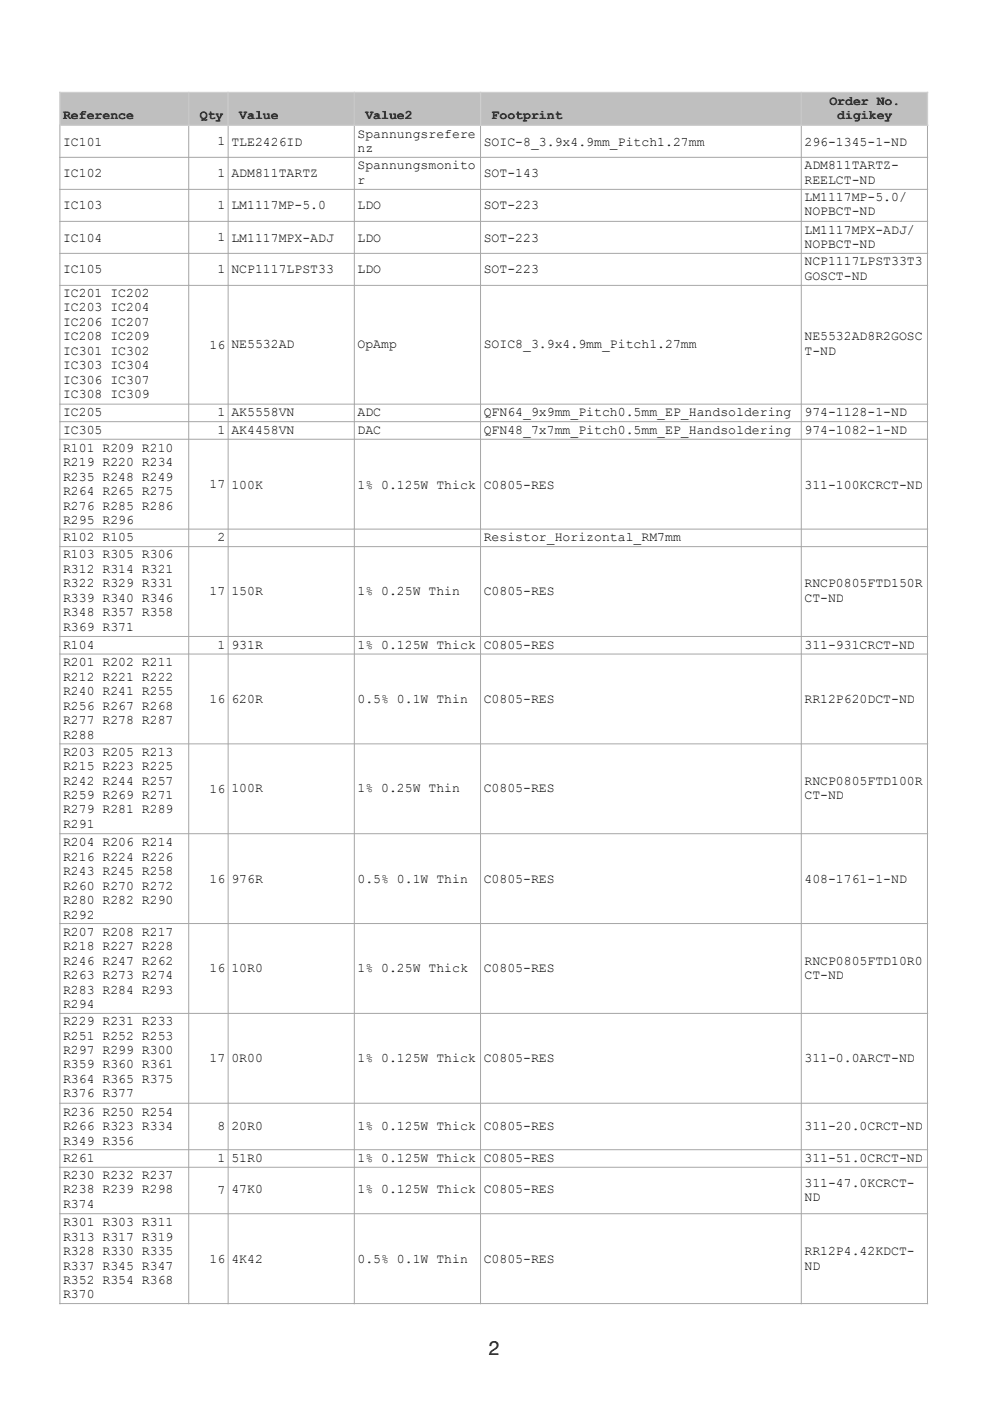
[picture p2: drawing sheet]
<svg xmlns="http://www.w3.org/2000/svg" width="266mm" height="376mm" viewBox="0 0 266 376" stroke-linecap="round" stroke-linejoin="round" font-family="sans-serif">
<defs><g id="words">
<text font-size="5.3" x="131.2" y="363.7">2</text>
<g font-size="3.5">
<text x="222.6" y="28.2">Order No.</text>
<text x="16.9" y="32">Reference</text>
<text x="53.6" y="32">Qty</text>
<text x="64.2" y="32">Value</text>
<text x="98.1" y="32">Value2</text>
<text x="131.9" y="32">Footprint</text>
<text x="224.7" y="32">digikey</text>
<text x="16.9" y="39.1">IC101</text>
<text x="58.3" y="39">1</text>
<text x="62.1" y="39.1">TLE2426ID</text>
<text x="96" y="37">Spannungsrefere</text>
<text x="96" y="40.9">nz</text>
<text x="129.8" y="39.1">SOIC-8_3.9x4.9mm_Pitch1.27mm</text>
<text x="215.9" y="39.1">296-1345-1-ND</text>
<text x="16.9" y="47.6">IC102</text>
<text x="58.3" y="47.6">1</text>
<text x="62.1" y="47.6">ADM811TARTZ</text>
<text x="96" y="45.4">Spannungsmonito</text>
<text x="129.8" y="47.6">SOT-143</text>
<text x="215.9" y="45.4">ADM811TARTZ-</text>
<text x="96" y="49.3">r</text>
<text x="215.9" y="49.3">REELCT-ND</text>
<text x="215.9" y="53.9">LM1117MP-5.0/</text>
<text x="16.9" y="56">IC103</text>
<text x="58.3" y="56.2">1</text>
<text x="62.1" y="56">LM1117MP-5.0</text>
<text x="96" y="56">LDO</text>
<text x="129.8" y="56">SOT-223</text>
<text x="215.9" y="57.8">NOPBCT-ND</text>
<text x="16.9" y="64.8">IC104</text>
<text x="58.3" y="64.8">1</text>
<text x="62.1" y="64.8">LM1117MPX-ADJ</text>
<text x="96" y="64.8">LDO</text>
<text x="129.8" y="64.8">SOT-223</text>
<text x="215.9" y="62.7">LM1117MPX-ADJ/</text>
<text x="215.9" y="66.6">NOPBCT-ND</text>
<text x="215.9" y="71.2">NCP1117LPST33T3</text>
<text x="16.9" y="73.3">IC105</text>
<text x="58.3" y="73.4">1</text>
<text x="62.1" y="73.3">NCP1117LPST33</text>
<text x="96" y="73.3">LDO</text>
<text x="129.8" y="73.3">SOT-223</text>
<text x="215.9" y="75.1">GOSCT-ND</text>
<text x="16.9" y="79.7">IC201 IC202</text>
<text x="16.9" y="83.5">IC203 IC204</text>
<text x="16.9" y="87.4">IC206 IC207</text>
<text x="16.9" y="91.3">IC208 IC209</text>
<text x="16.9" y="95.2">IC301 IC302</text>
<text x="56.2" y="93.6">16</text>
<text x="62.1" y="93.4">NE5532AD</text>
<text x="96" y="93.4">OpAmp</text>
<text x="129.8" y="93.4">SOIC8_3.9x4.9mm_Pitch1.27mm</text>
<text x="215.9" y="91.3">NE5532AD8R2GOSC</text>
<text x="215.9" y="95.2">T-ND</text>
<text x="16.9" y="99.1">IC303 IC304</text>
<text x="16.9" y="102.9">IC306 IC307</text>
<text x="16.9" y="106.8">IC308 IC309</text>
<text x="16.9" y="111.8">IC205</text>
<text x="58.3" y="111.7">1</text>
<text x="62.1" y="111.8">AK5558VN</text>
<text x="96" y="111.8">ADC</text>
<text x="129.8" y="111.8">QFN64_9x9mm_Pitch0.5mm_EP_Handsoldering</text>
<text x="215.9" y="111.8">974-1128-1-ND</text>
<text x="16.9" y="116.4">IC305</text>
<text x="58.3" y="116.4">1</text>
<text x="62.1" y="116.4">AK4458VN</text>
<text x="96" y="116.4">DAC</text>
<text x="129.8" y="116.4">QFN48_7x7mm_Pitch0.5mm_EP_Handsoldering</text>
<text x="215.9" y="116.4">974-1082-1-ND</text>
<text x="16.9" y="121.3">R101 R209 R210</text>
<text x="16.9" y="125.2">R219 R220 R234</text>
<text x="16.9" y="129.1">R235 R248 R249</text>
<text x="56.2" y="131">17</text>
<text x="62.1" y="131.2">100K</text>
<text x="96" y="131.2">1% 0.125W Thick</text>
<text x="129.8" y="131.2">C0805-RES</text>
<text x="215.9" y="131.2">311-100KCRCT-ND</text>
<text x="16.9" y="132.9">R264 R265 R275</text>
<text x="16.9" y="136.8">R276 R285 R286</text>
<text x="16.9" y="140.7">R295 R296</text>
<text x="16.9" y="145.3">R102 R105</text>
<text x="16.9" y="149.9">R103 R305 R306</text>
<text x="58.3" y="145.2">2</text>
<text x="129.8" y="145.3">Resistor_Horizontal_RM7mm</text>
<text x="16.9" y="153.7">R312 R314 R321</text>
<text x="16.9" y="157.6">R322 R329 R331</text>
<text x="16.9" y="161.5">R339 R340 R346</text>
<text x="56.2" y="159.8">17</text>
<text x="62.1" y="159.7">150R</text>
<text x="96" y="159.7">1% 0.25W Thin</text>
<text x="129.8" y="159.7">C0805-RES</text>
<text x="215.9" y="157.6">RNCP0805FTD150R</text>
<text x="215.9" y="161.5">CT-ND</text>
<text x="16.9" y="165.4">R348 R357 R358</text>
<text x="16.9" y="169.3">R369 R371</text>
<text x="16.9" y="174.2">R104</text>
<text x="16.9" y="178.8">R201 R202 R211</text>
<text x="58.3" y="174.1">1</text>
<text x="62.1" y="174.2">931R</text>
<text x="96" y="174.2">1% 0.125W Thick</text>
<text x="129.8" y="174.2">C0805-RES</text>
<text x="215.9" y="174.2">311-931CRCT-ND</text>
<text x="16.9" y="182.7">R212 R221 R222</text>
<text x="16.9" y="186.6">R240 R241 R255</text>
<text x="16.9" y="190.4">R256 R267 R268</text>
<text x="56.2" y="188.6">16</text>
<text x="62.1" y="188.7">620R</text>
<text x="96" y="188.7">0.5% 0.1W Thin</text>
<text x="129.8" y="188.7">C0805-RES</text>
<text x="215.9" y="188.7">RR12P620DCT-ND</text>
<text x="16.9" y="194.3">R277 R278 R287</text>
<text x="16.9" y="198.2">R288</text>
<text x="16.9" y="202.8">R203 R205 R213</text>
<text x="16.9" y="206.7">R215 R223 R225</text>
<text x="16.9" y="210.5">R242 R244 R257</text>
<text x="16.9" y="214.4">R259 R269 R271</text>
<text x="56.2" y="212.8">16</text>
<text x="62.1" y="212.7">100R</text>
<text x="96" y="212.7">1% 0.25W Thin</text>
<text x="129.8" y="212.7">C0805-RES</text>
<text x="215.9" y="210.5">RNCP0805FTD100R</text>
<text x="215.9" y="214.4">CT-ND</text>
<text x="16.9" y="218.3">R279 R281 R289</text>
<text x="16.9" y="222.2">R291</text>
<text x="16.9" y="227.1">R204 R206 R214</text>
<text x="16.9" y="231">R216 R224 R226</text>
<text x="16.9" y="234.9">R243 R245 R258</text>
<text x="16.9" y="238.8">R260 R270 R272</text>
<text x="56.2" y="236.9">16</text>
<text x="62.1" y="237">976R</text>
<text x="96" y="237">0.5% 0.1W Thin</text>
<text x="129.8" y="237">C0805-RES</text>
<text x="215.9" y="237">408-1761-1-ND</text>
<text x="16.9" y="242.6">R280 R282 R290</text>
<text x="16.9" y="246.5">R292</text>
<text x="16.9" y="251.1">R207 R208 R217</text>
<text x="16.9" y="255">R218 R227 R228</text>
<text x="16.9" y="258.9">R246 R247 R262</text>
<text x="16.9" y="262.8">R263 R273 R274</text>
<text x="56.2" y="261">16</text>
<text x="62.1" y="261">10R0</text>
<text x="96" y="261">1% 0.25W Thick</text>
<text x="129.8" y="261">C0805-RES</text>
<text x="215.9" y="258.9">RNCP0805FTD10R0</text>
<text x="215.9" y="262.8">CT-ND</text>
<text x="16.9" y="266.6">R283 R284 R293</text>
<text x="16.9" y="270.5">R294</text>
<text x="16.9" y="275.1">R229 R231 R233</text>
<text x="16.9" y="279">R251 R252 R253</text>
<text x="16.9" y="282.9">R297 R299 R300</text>
<text x="16.9" y="286.7">R359 R360 R361</text>
<text x="56.2" y="285.1">17</text>
<text x="62.1" y="285">0R00</text>
<text x="96" y="285">1% 0.125W Thick</text>
<text x="129.8" y="285">C0805-RES</text>
<text x="215.9" y="285">311-0.0ARCT-ND</text>
<text x="16.9" y="290.6">R364 R365 R375</text>
<text x="16.9" y="294.5">R376 R377</text>
<text x="16.9" y="299.4">R236 R250 R254</text>
<text x="16.9" y="303.3">R266 R323 R334</text>
<text x="58.3" y="303.2">8</text>
<text x="62.1" y="303.3">20R0</text>
<text x="96" y="303.3">1% 0.125W Thick</text>
<text x="129.8" y="303.3">C0805-RES</text>
<text x="215.9" y="303.3">311-20.0CRCT-ND</text>
<text x="16.9" y="307.2">R349 R356</text>
<text x="16.9" y="311.8">R261</text>
<text x="58.3" y="311.8">1</text>
<text x="62.1" y="311.8">51R0</text>
<text x="96" y="311.8">1% 0.125W Thick</text>
<text x="129.8" y="311.8">C0805-RES</text>
<text x="215.9" y="311.8">311-51.0CRCT-ND</text>
<text x="16.9" y="316.4">R230 R232 R237</text>
<text x="16.9" y="320.3">R238 R239 R298</text>
<text x="58.3" y="320.4">7</text>
<text x="62.1" y="320.3">47K0</text>
<text x="96" y="320.3">1% 0.125W Thick</text>
<text x="129.8" y="320.3">C0805-RES</text>
<text x="215.9" y="318.5">311-47.0KCRCT-</text>
<text x="215.9" y="322.4">ND</text>
<text x="16.9" y="324.1">R374</text>
<text x="16.9" y="329.1">R301 R303 R311</text>
<text x="16.9" y="333">R313 R317 R319</text>
<text x="16.9" y="336.8">R328 R330 R335</text>
<text x="16.9" y="340.7">R337 R345 R347</text>
<text x="56.2" y="338.9">16</text>
<text x="62.1" y="339">4K42</text>
<text x="96" y="339">0.5% 0.1W Thin</text>
<text x="129.8" y="339">C0805-RES</text>
<text x="215.9" y="336.8">RR12P4.42KDCT-</text>
<text x="215.9" y="340.7">ND</text>
<text x="16.9" y="344.6">R352 R354 R368</text>
<text x="16.9" y="348.5">R370</text>
</g>
</g></defs>
<g fill="none" stroke="#a6a6a6" stroke-width=".27">
<path d="M15.9 33.6h233.2M16.1 33.5v316.5M50.6 33.5v316.5M61.2 33.5v316.5M95.1 33.5v316.5M129 33.5v316.5M215.1 33.5v316.5M248.9 33.5v316.5M15.9 42.2h233.2M15.9 50.8h233.2M15.9 59.4h233.2M15.9 68h233.2"/>
<path d="M15.9 76.6h233.2M15.9 108.5h233.2M15.9 113.2h233.2M15.9 117.9h233.2M15.9 142h233.2M15.9 146.7h233.2M15.9 170.8h233.2M15.9 175.5h233.2M15.9 199.6h233.2M15.9 223.8h233.2M15.9 247.9h233.2M15.9 272h233.2"/>
<path d="M15.9 296.1h233.2M15.9 308.6h233.2M15.9 313.3h233.2M15.9 325.7h233.2M15.9 349.9h233.2"/>
</g>
<g fill="#bec0bf">
<path d="M16.1 24.8h34.5v8.8h-34.5z"/>
<path d="M50.6 24.8h10.6v8.8h-10.6z"/>
<path d="M61.2 24.8h33.9v8.8h-33.9z"/>
<path d="M95.1 24.8h33.9v8.8h-33.9z"/>
<path d="M129 24.8h86.1v8.8h-86.1z"/>
<path d="M215.1 24.8h33.8v8.8h-33.8z"/>
</g>
<path d="M15.9 33.6h233.2M15.9 24.8h233.2M16.1 24.6v9.2M50.6 24.6v9.2M61.2 24.6v9.2M95.1 24.6v9.2M129 24.6v9.2M215.1 24.6v9.2M248.9 24.6v9.2" fill="none" stroke="#cbcbcb" stroke-width=".35"/>
<use href="#words"/>
</svg>
